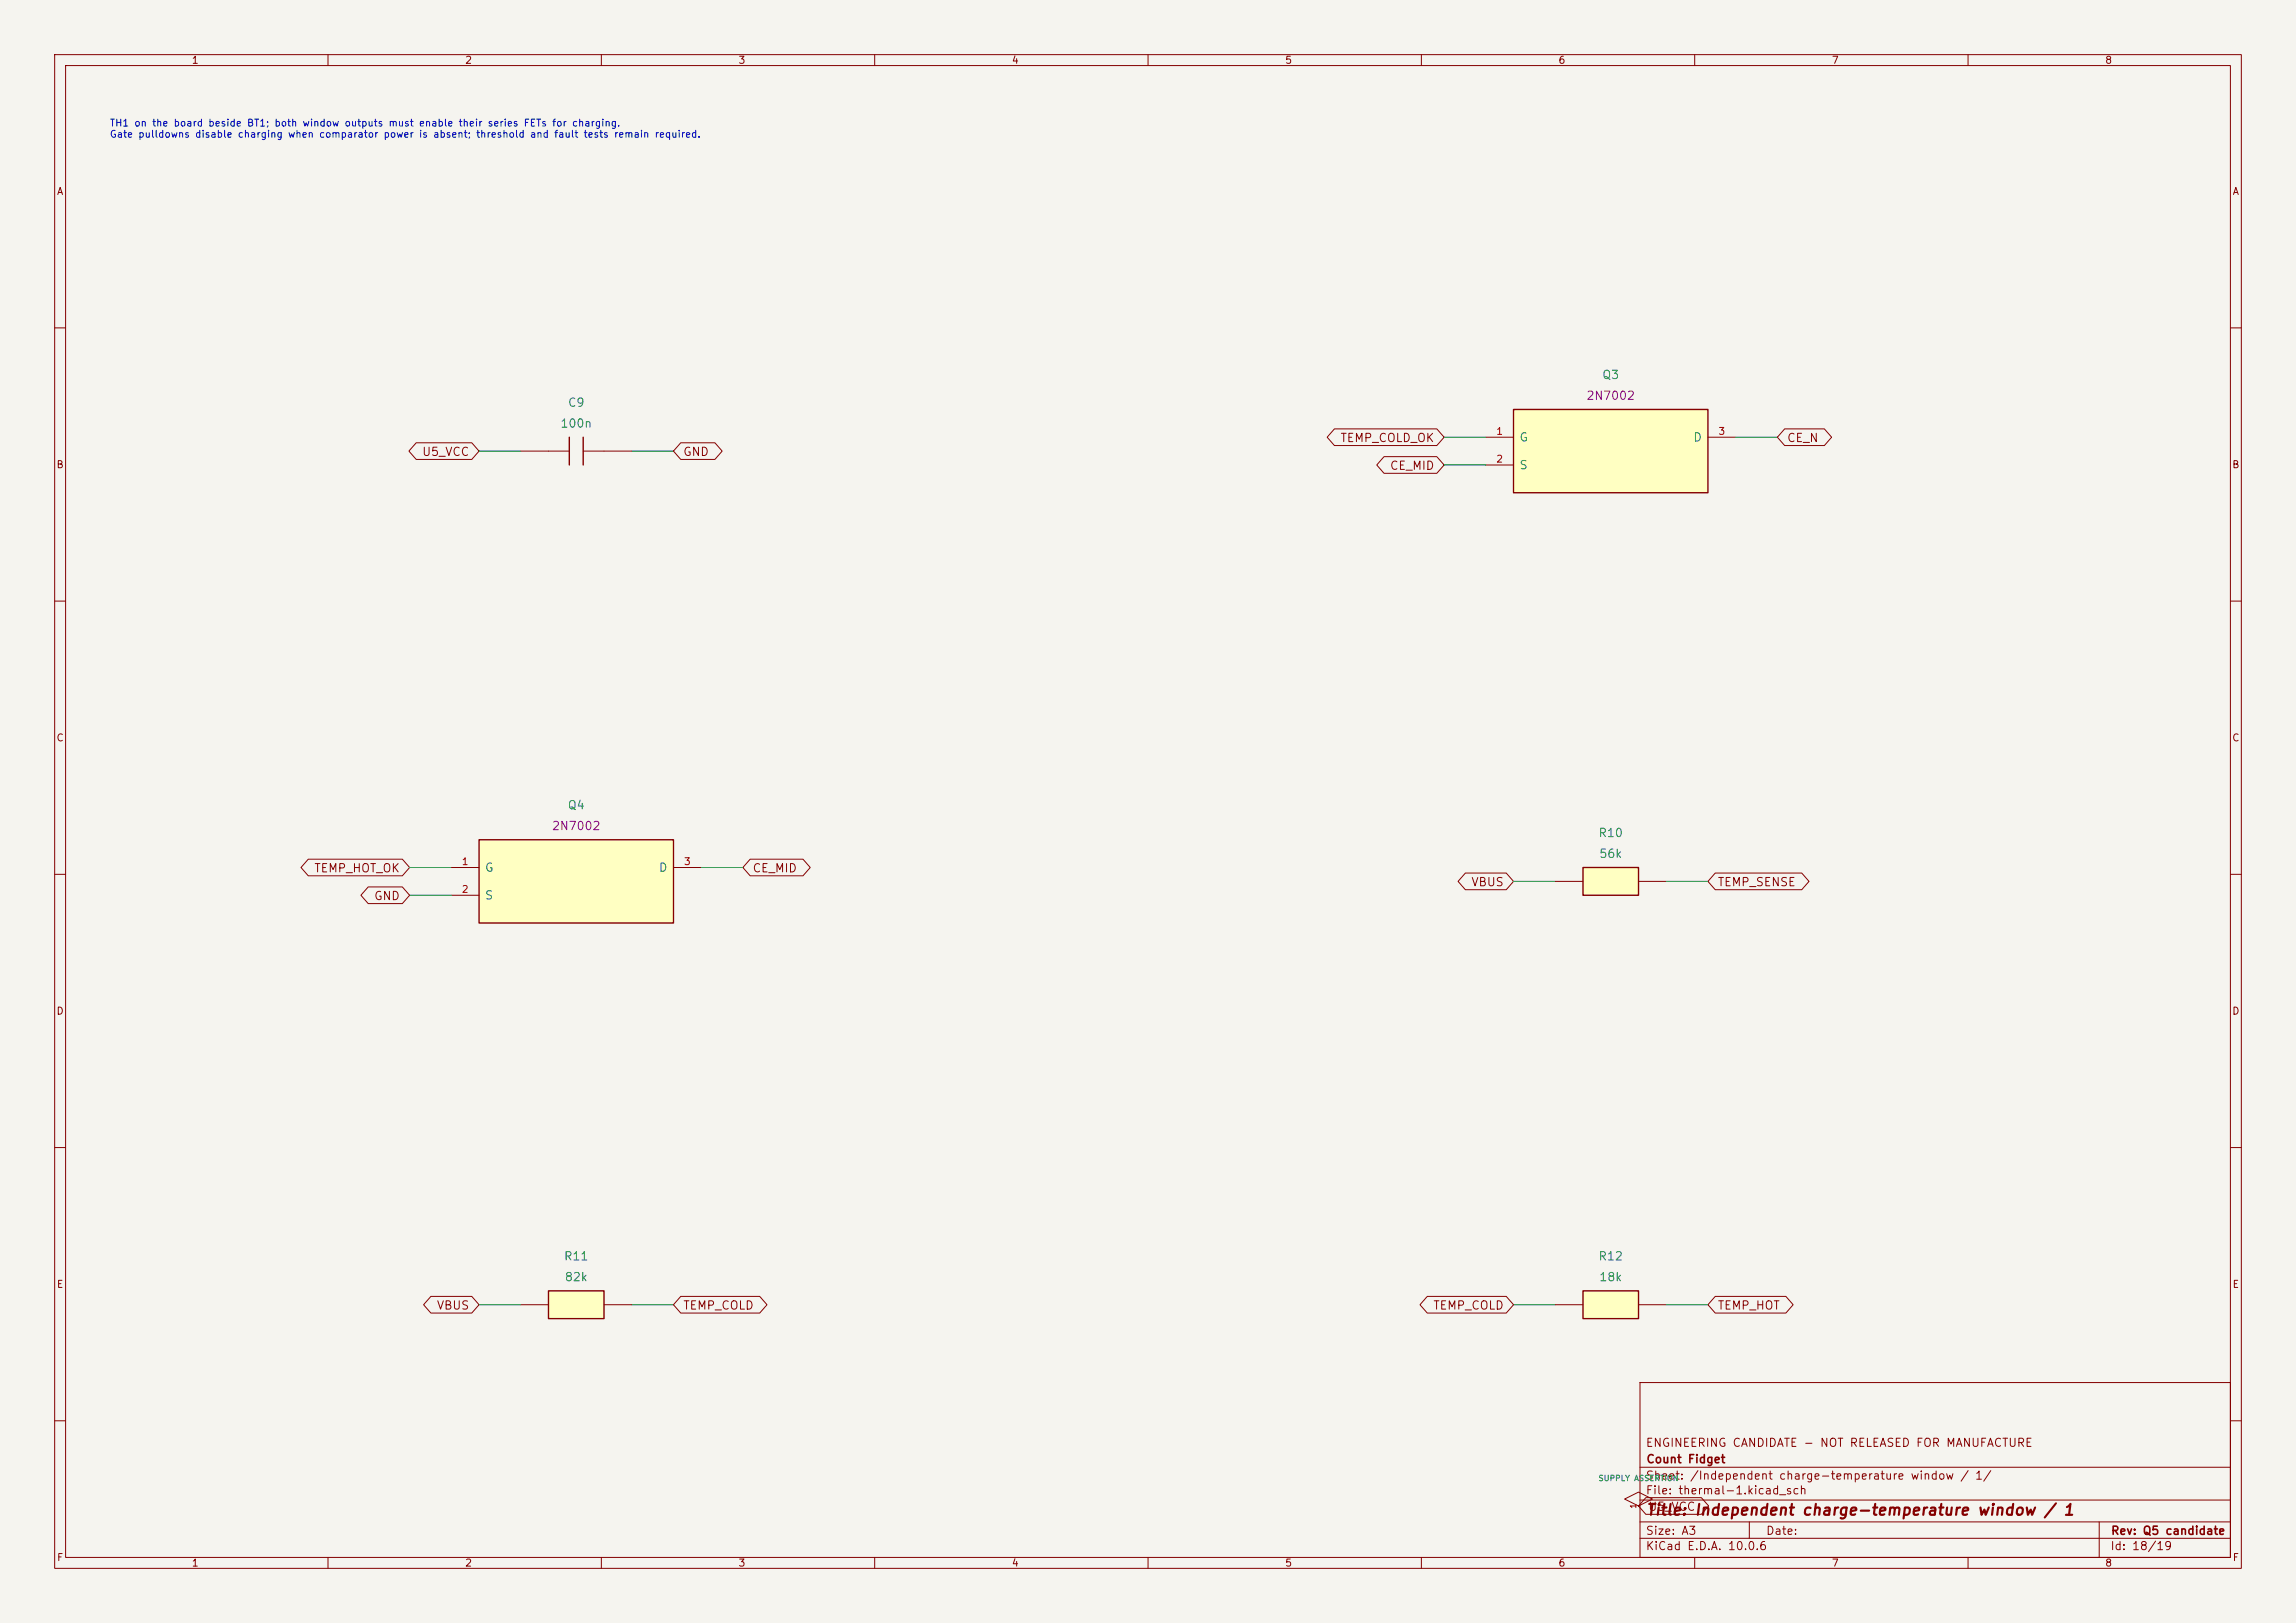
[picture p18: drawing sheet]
<svg xmlns="http://www.w3.org/2000/svg" width="420mm" height="297mm" viewBox="0 0 420 297" stroke-linecap="round" stroke-linejoin="round" font-family="sans-serif">
<defs><g id="words">
<text font-size="2" fill="#840000" x="301" y="277.8">Title: Independent charge-temperature window / 1</text>
<g font-size="1.5" fill="#006464">
<text x="293" y="69.7">Q3</text>
<text x="103.8" y="74.8">C9</text>
<text x="102.4" y="78.6">100n</text>
<text x="277.8" y="81.2">G</text>
<text x="309.6" y="81.2">D</text>
<text x="277.8" y="86.2">S</text>
<text x="103.7" y="148.5">Q4</text>
<text x="292.3" y="153.6">R10</text>
<text x="88.6" y="159.9">G</text>
<text x="120.4" y="159.9">D</text>
<text x="292.4" y="157.4">56k</text>
<text x="88.6" y="165">S</text>
<text x="103" y="231">R11</text>
<text x="292.3" y="231">R12</text>
<text x="103.2" y="234.8">82k</text>
<text x="292.4" y="234.8">18k</text>
</g>
<g font-size="1.5" fill="#840084">
<text x="290.1" y="73.5">2N7002</text>
<text x="100.8" y="152.3">2N7002</text>
</g>
<g font-size="1.5" fill="#840000">
<text x="77.1" y="83.8">U5_VCC</text>
<text x="124.9" y="83.8">GND</text>
<text x="245.1" y="81.3">TEMP_COLD_OK</text>
<text x="326.8" y="81.3">CE_N</text>
<text x="254.1" y="86.4">CE_MID</text>
<text x="57.4" y="160">TEMP_HOT_OK</text>
<text x="137.6" y="160">CE_MID</text>
<text x="68.3" y="165.1">GND</text>
<text x="269" y="162.6">VBUS</text>
<text x="314.1" y="162.6">TEMP_SENSE</text>
<text x="79.8" y="240">VBUS</text>
<text x="124.9" y="240">TEMP_COLD</text>
<text x="262" y="240">TEMP_COLD</text>
<text x="314.1" y="240">TEMP_HOT</text>
<text x="300.9" y="265.1">ENGINEERING CANDIDATE - NOT RELEASED FOR MANUFACTURE</text>
<text x="301" y="268.1">Count Fidget</text>
<text x="300.9" y="273.8">File: thermal-1.kicad_sch</text>
<text x="300.9" y="271.1">Sheet: /Independent charge-temperature window / 1/</text>
<text x="300.9" y="281.2">Size: A3</text>
<text x="301.4" y="276.9">U5_VCC</text>
<text x="322.9" y="281.2">Date:</text>
<text x="386" y="281.2">Rev: Q5 candidate</text>
<text x="300.9" y="284">KiCad E.D.A. 10.0.6</text>
<text x="385.9" y="284">Id: 18/19</text>
</g>
<g font-size="1.3" fill="#840000">
<text x="35" y="12">1</text>
<text x="85" y="12">2</text>
<text x="135" y="12">3</text>
<text x="185" y="12">4</text>
<text x="235" y="12">5</text>
<text x="285" y="12">6</text>
<text x="335" y="12">7</text>
<text x="385" y="12">8</text>
<text x="10.3" y="36">A</text>
<text x="408.3" y="36">A</text>
<text x="10.2" y="86">B</text>
<text x="408.2" y="86">B</text>
<text x="10.2" y="136">C</text>
<text x="408.2" y="136">C</text>
<text x="10.2" y="186">D</text>
<text x="408.2" y="186">D</text>
<text x="10.3" y="236">E</text>
<text x="408.3" y="236">E</text>
<text x="10.3" y="286">F</text>
<text x="35" y="287">1</text>
<text x="85" y="287">2</text>
<text x="135" y="287">3</text>
<text x="185" y="287">4</text>
<text x="235" y="287">5</text>
<text x="285" y="287">6</text>
<text x="335" y="287">7</text>
<text x="385" y="287">8</text>
<text x="408.3" y="286">F</text>
</g>
<g font-size="1.3" fill="#0000c2">
<text x="20" y="23.5">TH1 on the board beside BT1; both window outputs must enable their series FETs for charging.</text>
<text x="20" y="25.5">Gate pulldowns disable charging when comparator power is absent; threshold and fault tests remain required.</text>
</g>
<g font-size="1.3" fill="#a90000">
<text x="273.6" y="79.9">1</text>
<text x="314.2" y="79.9">3</text>
<text x="273.6" y="85">2</text>
<text x="84.4" y="158.6">1</text>
<text x="125" y="158.6">3</text>
<text x="84.4" y="163.7">2</text>
</g>
<text font-size="1" fill="#006464" x="292.3" y="271.3">SUPPLY ASSERTION</text>
<text font-size="1" fill="#a90000" x="299.5" y="276.2" transform="rotate(-90 299.5 276.2)">1</text>
</g></defs>
<path d="M0 0h420v297h-420z" fill="#f5f4ef" stroke="#f5f4ef" stroke-width=".18"/>
<g fill="none" stroke="#840000" stroke-width=".18">
<path d="M10 10h400v277h-400zM12 12h396v273h-396zM60 10v2M110 10v2M160 10v2M210 10v2M260 10v2M310 10v2M360 10v2M10 60h2M408 60h2M10 110h2"/>
<path d="M408 110h2M10 160h2M408 160h2M10 210h2M408 210h2M300 253h108v32h-108zM10 260h2M300 278.5h108M300 274.5h108M300 268.5h108M320 278.5v3M384 278.5v6.5"/>
<path d="M408 260h2M60 285v2M110 285v2M160 285v2M210 285v2M260 285v2M300 281.5h108M310 285v2M360 285v2"/>
</g>
<path d="M100.3 236.2h10.2v5.1h-10.2z" fill="#ffffc2"/>
<path d="M100.3 236.2h10.2v5.1h-10.2z" fill="none" stroke="#840000" stroke-width=".25"/>
<path d="M95.2 238.8h5.1M110.5 238.8h5.1" fill="none" stroke="#840000" stroke-width=".18"/>
<path d="M289.6 158.8h10.1v5h-10.1z" fill="#ffffc2"/>
<path d="M104.1 80v5.1M106.7 80v5.1M289.6 158.8h10.1v5h-10.1z" fill="none" stroke="#840000" stroke-width=".25"/>
<path d="M95.2 82.6h8.9M106.7 82.6h8.9M284.5 161.3h5.1M299.7 161.3h5.1M297.2 274.3l2.5-1.3 2.6 1.3-2.6 1.3zM299.7 275.6h.1" fill="none" stroke="#840000" stroke-width=".18"/>
<path d="M289.6 236.2h10.1v5.1h-10.1z" fill="#ffffc2"/>
<path d="M289.6 236.2h10.1v5.1h-10.1z" fill="none" stroke="#840000" stroke-width=".25"/>
<path d="M284.5 238.8h5.1M299.7 238.8h5.1" fill="none" stroke="#840000" stroke-width=".18"/>
<path d="M87.6 153.7h35.6v15.2h-35.6z" fill="#ffffc2"/>
<path d="M87.6 153.7h35.6v15.2h-35.6z" fill="none" stroke="#840000" stroke-width=".25"/>
<path d="M82.5 158.8h5.1M123.2 158.8h5.1M82.5 163.8h5.1" fill="none" stroke="#840000" stroke-width=".18"/>
<path d="M276.9 74.9h35.5v15.3h-35.5z" fill="#ffffc2"/>
<path d="M276.9 74.9h35.5v15.3h-35.5z" fill="none" stroke="#840000" stroke-width=".25"/>
<g fill="none" stroke="#840000" stroke-width=".18">
<path d="M244.1 78.5h18.7l1.4 1.5-1.4 1.5h-18.7l-1.3-1.5zM326.5 78.5h7.2l1.3 1.5-1.3 1.5h-7.2l-1.4-1.5zM76.1 81h10.2l1.3 1.6-1.3 1.5h-10.2l-1.3-1.5zM124.5 81h6.3l1.3 1.6-1.3 1.5h-6.3l-1.3-1.5zM253.2 83.6h9.6l1.4 1.5-1.4 1.5h-9.6l-1.4-1.5zM271.8 80h5.1M271.8 85.1h5.1M312.4 80h5.1M56.4 157.2h17.2l1.3 1.6-1.3 1.5h-17.2l-1.3-1.5zM137.2 157.2h9.7l1.3 1.6-1.3 1.5h-9.7l-1.3-1.5zM268 159.8h7.5l1.4 1.5-1.4 1.5h-7.5l-1.3-1.5zM313.8 159.8h15.8l1.3 1.5-1.3 1.5h-15.8l-1.4-1.5z"/>
<path d="M67.4 162.3h6.2l1.3 1.5-1.3 1.6h-6.2l-1.4-1.6zM78.8 237.2h7.5l1.3 1.6-1.3 1.5h-7.5l-1.3-1.5zM124.5 237.2h14.5l1.3 1.6-1.3 1.5h-14.5l-1.3-1.5zM261.1 237.2h14.4l1.4 1.6-1.4 1.5h-14.4l-1.4-1.5zM313.8 237.2h12.9l1.3 1.6-1.3 1.5h-12.9l-1.4-1.5zM301.1 274.1h10.1l1.4 1.5-1.4 1.5h-10.1l-1.4-1.5z"/>
</g>
<g fill="none" stroke="#009600" stroke-width=".18">
<path d="M87.6 82.6h7.6M115.6 82.6h7.6M264.2 80h7.6M264.2 85.1h7.6M317.5 80h7.6M74.9 158.8h7.6M128.3 158.8h7.6M74.9 163.8h7.6M276.9 161.3h7.6M304.8 161.3h7.6M87.6 238.8h7.6M115.6 238.8h7.6"/>
<path d="M276.9 238.8h7.6M304.8 238.8h7.6"/>
</g>
<use href="#words"/>
</svg>
